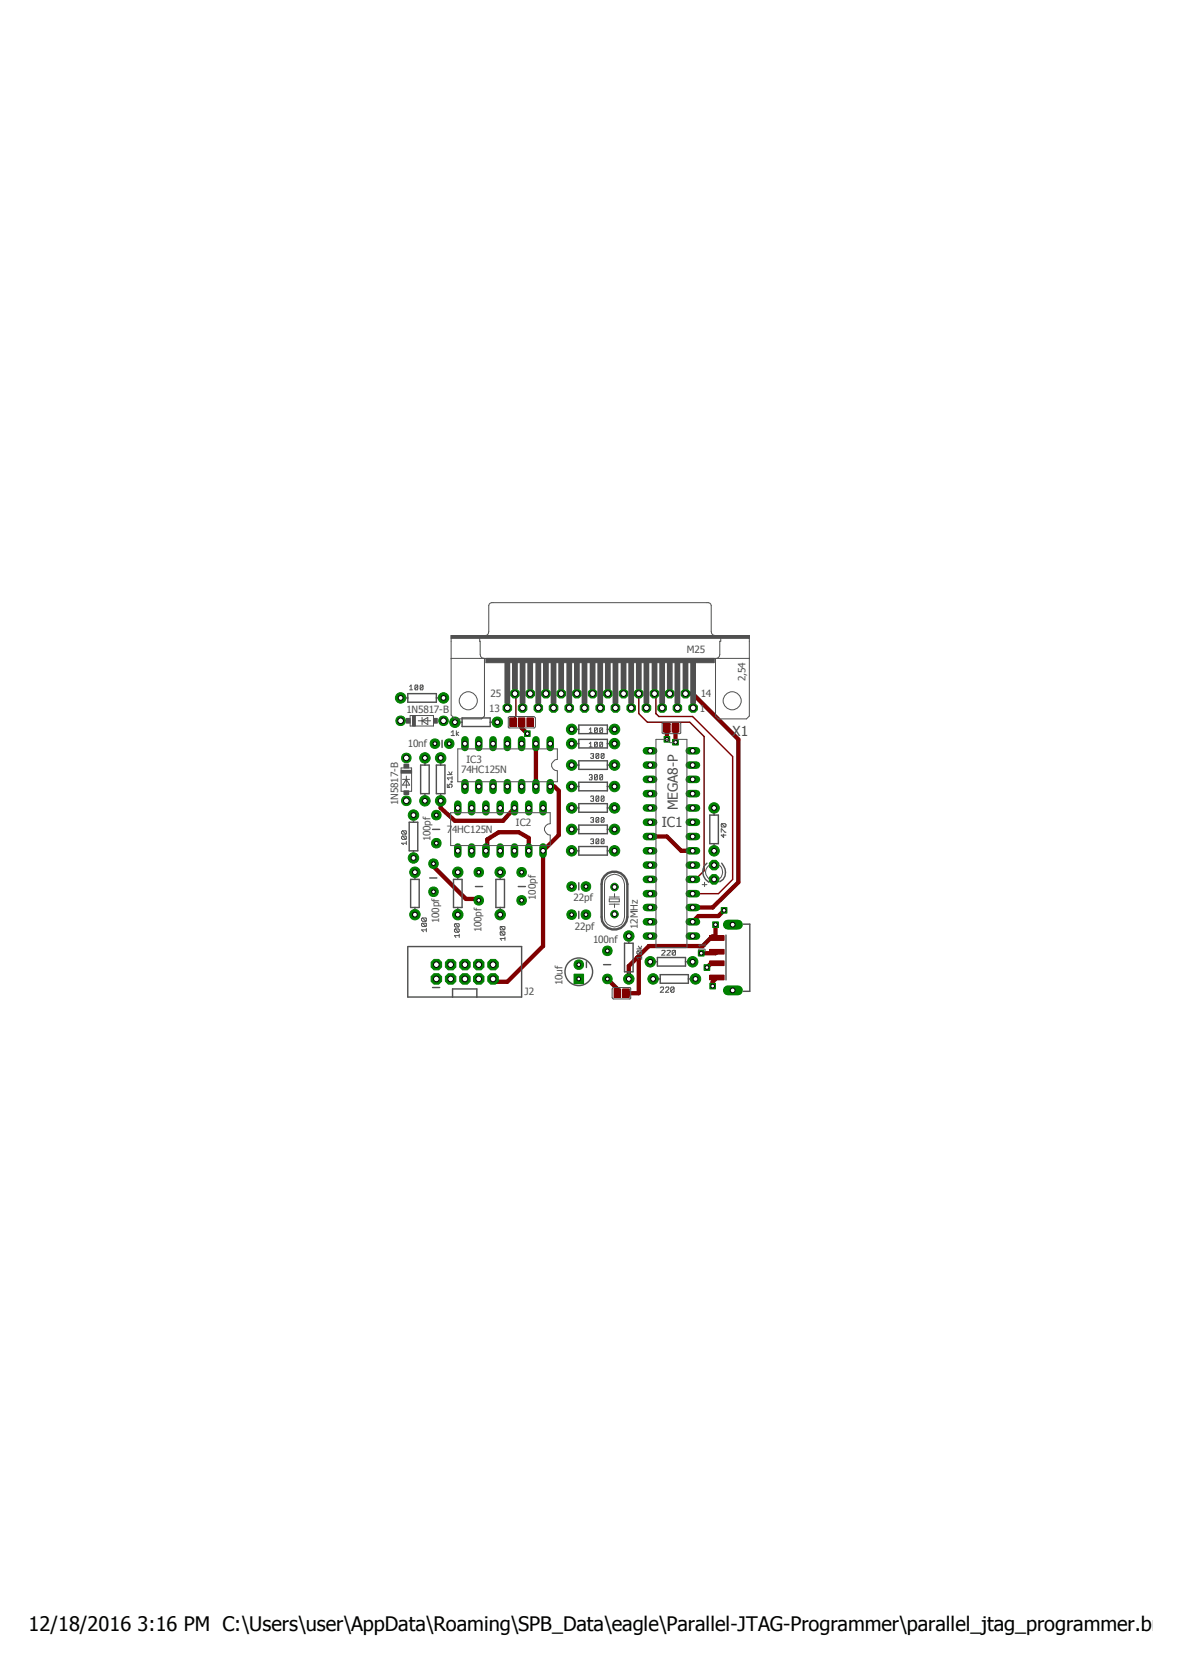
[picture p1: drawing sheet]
<svg xmlns="http://www.w3.org/2000/svg" width="210mm" height="297mm" viewBox="0 0 210 297" stroke-linecap="round" stroke-linejoin="round" font-family="sans-serif">
<defs><g id="words">
<text font-size="3.6" x="5.1" y="290">12/18/2016 3:16 PM C:\Users\user\AppData\Roaming\SPB_Data\eagle\Parallel-JTAG-Programmer\parallel_jtag_programmer.brd</text>
<g font-size="2.5" fill="#505050">
<text x="130.2" y="130.8">X1</text>
<text x="117.6" y="147">IC1</text>
<text x="120.5" y="144" transform="rotate(-90 120.5 144)">MEGA8-P</text>
</g>
<g font-size="1.8" fill="#505050">
<text x="122.1" y="116.1">M25</text>
<text x="87.2" y="124">25</text>
<text x="124.5" y="123.8">14</text>
<text x="132.5" y="121.1" transform="rotate(-90 132.5 121.1)">2,54</text>
<text x="72.2" y="126.8">1N5817-B</text>
<text x="87" y="126.5">13</text>
<text x="124.4" y="126.5">1</text>
<text x="72.5" y="132.7">10nf</text>
<text x="82" y="137.4">74HC125N</text>
<text x="82.9" y="135.7">IC3</text>
<text x="70.8" y="143.1" transform="rotate(-90 70.8 143.1)">1N5817-B</text>
<text x="76.5" y="149.5" transform="rotate(-90 76.5 149.5)">100pf</text>
<text x="79.4" y="148">74HC125N</text>
<text x="91.7" y="146.8">IC2</text>
<text x="95.2" y="160" transform="rotate(-90 95.2 160)">100pf</text>
<text x="101.9" y="160.1">22pf</text>
<text x="78.1" y="164.1" transform="rotate(-90 78.1 164.1)">100pf</text>
<text x="85.6" y="165.7" transform="rotate(-90 85.6 165.7)">100pf</text>
<text x="102.2" y="165.4">22pf</text>
<text x="105.4" y="167.7">100nf</text>
<text x="113.4" y="165.1" transform="rotate(-90 113.4 165.1)">12MHz</text>
<text x="125.5" y="169.2" transform="rotate(-90 125.5 169.2)">J1</text>
<text x="93.2" y="176.8">J2</text>
<text x="100" y="175.1" transform="rotate(-90 100 175.1)">10uf</text>
</g>
</g></defs>
<path d="M61.8 107l86.3 78M148.1 107l-86.3 78" fill="none" stroke="#fff" stroke-width=".18"/>
<path d="M126.2 170.8h2.5v.8h-2.5z" fill-rule="evenodd" fill="#800000"/>
<path d="M126.2 170.8h2.5v.8h-2.5z" fill="none" stroke="#800000" stroke-width=".18"/>
<path d="M126.2 168.8h2.5v.8h-2.5z" fill-rule="evenodd" fill="#800000"/>
<path d="M126.2 168.8h2.5v.8h-2.5z" fill="none" stroke="#800000" stroke-width=".18"/>
<path d="M126.2 173.3h2.5v.9h-2.5z" fill-rule="evenodd" fill="#800000"/>
<path d="M126.2 173.3h2.5v.9h-2.5z" fill="none" stroke="#800000" stroke-width=".18"/>
<path d="M126.2 166.3h2.5v.9h-2.5z" fill-rule="evenodd" fill="#800000"/>
<path d="M126.2 166.3h2.5v.9h-2.5z" fill="none" stroke="#800000" stroke-width=".18"/>
<path d="M110.7 175.8h1.1v1.5h-1.1z" fill-rule="evenodd" fill="#800000"/>
<path d="M110.7 175.8h1.1v1.5h-1.1z" fill="none" stroke="#800000" stroke-width=".18"/>
<path d="M109.1 175.8h1.2v1.5h-1.2z" fill-rule="evenodd" fill="#800000"/>
<path d="M109.1 175.8h1.2v1.5h-1.2z" fill="none" stroke="#800000" stroke-width=".18"/>
<path d="M117.9 128.6h1.2v1.6h-1.2z" fill-rule="evenodd" fill="#800000"/>
<path d="M117.9 128.6h1.2v1.6h-1.2z" fill="none" stroke="#800000" stroke-width=".18"/>
<path d="M119.5 128.6h1.1v1.6h-1.1z" fill-rule="evenodd" fill="#800000"/>
<path d="M119.5 128.6h1.1v1.6h-1.1z" fill="none" stroke="#800000" stroke-width=".18"/>
<path d="M90.6 127.6h1.2v1.5h-1.2z" fill-rule="evenodd" fill="#800000"/>
<path d="M90.6 127.6h1.2v1.5h-1.2z" fill="none" stroke="#800000" stroke-width=".18"/>
<path d="M92.1 127.6h1.2v1.5h-1.2z" fill-rule="evenodd" fill="#800000"/>
<path d="M92.1 127.6h1.2v1.5h-1.2z" fill="none" stroke="#800000" stroke-width=".18"/>
<path d="M93.6 127.6h1.2v1.5h-1.2z" fill-rule="evenodd" fill="#800000"/>
<path d="M93.6 127.6h1.2v1.5h-1.2z" fill="none" stroke="#800000" stroke-width=".18"/>
<g fill="none" stroke="#800000" stroke-width=".76">
<path d="M92.7 128.4v1l1 1M95.2 132.2v7.6M97.8 139.8h.8l.7 .8v7.8l-2.8 2.8v17l-6.3 6.3h-2.1l-.5-.5M118.5 129.4v2M120.1 129.4v2.5M121.8 123.3h1.3l8.1 8.1v25.4l-4.5 4.5h-3.6M77 153.5v.5l5.8 5.8h2.1l.2 .2M78.3 142.4v1.2l2.6 2.3h8.5l2-2.3M86.4 151.2l.2-.2v-1.8l2-1.3h3.6l1.8 1.1v2.2M115.6 148.7h2.9l2.6 2.5h2M107.9 174l1.8 1.8v.8M113.3 170.2l.2 .3v6.1h-2.2"/>
<path d="M127.2 164.4v2.1M127.2 166.5l.2 .2M127.2 166.5h-.6l-1.7 1.7h-9.6l-3.5 3.5v2.3M127.4 173.8l-.7 .7v.8M127.4 169.2l-.2 .2h-2.6M127.4 171.2h-1l-.8 .8M128.7 161.8l-1 1h-3.6l-1 1.1"/>
</g>
<path d="M91.5 123.3l.2 .3v3.8l-.5 .5v.5M113.5 123.3v3.6l1.6 1.5h7.5l2.5 2.5v23.9l-1.5 1.5h-.5M116.3 123.3l.3 .3v3.3l.5 .5h6l7.1 7.1v21.8l-2.5 2.6h-4.6" fill="none" stroke="#800000" stroke-width=".25"/>
<circle cx="104.1" cy="157.6" r=".86" fill="#008000"/>
<circle cx="104.1" cy="157.6" r=".86" fill="none" stroke="#008000" stroke-width=".18"/>
<circle cx="104.1" cy="157.6" r=".33" fill="#fff"/>
<circle cx="104.1" cy="157.6" r=".33" fill="none" stroke="#000" stroke-width=".18"/>
<circle cx="101.6" cy="157.6" r=".86" fill="#008000"/>
<circle cx="101.6" cy="157.6" r=".86" fill="none" stroke="#008000" stroke-width=".18"/>
<circle cx="101.6" cy="157.6" r=".33" fill="#fff"/>
<circle cx="101.6" cy="157.6" r=".33" fill="none" stroke="#000" stroke-width=".18"/>
<circle cx="104.1" cy="162.6" r=".86" fill="#008000"/>
<circle cx="104.1" cy="162.6" r=".86" fill="none" stroke="#008000" stroke-width=".18"/>
<circle cx="104.1" cy="162.6" r=".33" fill="#fff"/>
<circle cx="104.1" cy="162.6" r=".33" fill="none" stroke="#000" stroke-width=".18"/>
<circle cx="101.6" cy="162.6" r=".86" fill="#008000"/>
<circle cx="101.6" cy="162.6" r=".86" fill="none" stroke="#008000" stroke-width=".18"/>
<circle cx="101.6" cy="162.6" r=".33" fill="#fff"/>
<circle cx="101.6" cy="162.6" r=".33" fill="none" stroke="#000" stroke-width=".18"/>
<circle cx="107.9" cy="174" r=".86" fill="#008000"/>
<circle cx="107.9" cy="174" r=".86" fill="none" stroke="#008000" stroke-width=".18"/>
<circle cx="108" cy="174" r=".33" fill="#fff"/>
<circle cx="108" cy="174" r=".33" fill="none" stroke="#000" stroke-width=".18"/>
<circle cx="107.9" cy="169" r=".86" fill="#008000"/>
<circle cx="107.9" cy="169" r=".86" fill="none" stroke="#008000" stroke-width=".18"/>
<circle cx="108" cy="169" r=".33" fill="#fff"/>
<circle cx="108" cy="169" r=".33" fill="none" stroke="#000" stroke-width=".18"/>
<path d="M102 173.2h1.7v1.7h-1.7z" fill-rule="evenodd" fill="#008000"/>
<path d="M102 173.2h1.7v1.7h-1.7z" fill="none" stroke="#008000" stroke-width=".18"/>
<circle cx="102.9" cy="174" r=".33" fill="#fff"/>
<circle cx="102.9" cy="174" r=".33" fill="none" stroke="#000" stroke-width=".18"/>
<circle cx="102.9" cy="171.5" r=".86" fill="#008000"/>
<circle cx="102.9" cy="171.5" r=".86" fill="none" stroke="#008000" stroke-width=".18"/>
<circle cx="102.9" cy="171.5" r=".33" fill="#fff"/>
<circle cx="102.9" cy="171.5" r=".33" fill="none" stroke="#000" stroke-width=".18"/>
<circle cx="77.3" cy="132.2" r=".86" fill="#008000"/>
<circle cx="77.3" cy="132.2" r=".86" fill="none" stroke="#008000" stroke-width=".18"/>
<circle cx="77.3" cy="132.2" r=".33" fill="#fff"/>
<circle cx="77.3" cy="132.2" r=".33" fill="none" stroke="#000" stroke-width=".18"/>
<circle cx="79.8" cy="132.2" r=".86" fill="#008000"/>
<circle cx="79.8" cy="132.2" r=".86" fill="none" stroke="#008000" stroke-width=".18"/>
<circle cx="79.8" cy="132.2" r=".33" fill="#fff"/>
<circle cx="79.8" cy="132.2" r=".33" fill="none" stroke="#000" stroke-width=".18"/>
<circle cx="77.5" cy="144.9" r=".86" fill="#008000"/>
<circle cx="77.5" cy="144.9" r=".86" fill="none" stroke="#008000" stroke-width=".18"/>
<circle cx="77.6" cy="144.9" r=".33" fill="#fff"/>
<circle cx="77.6" cy="144.9" r=".33" fill="none" stroke="#000" stroke-width=".18"/>
<circle cx="77.5" cy="149.9" r=".86" fill="#008000"/>
<circle cx="77.5" cy="149.9" r=".86" fill="none" stroke="#008000" stroke-width=".18"/>
<circle cx="77.6" cy="149.9" r=".33" fill="#fff"/>
<circle cx="77.6" cy="149.9" r=".33" fill="none" stroke="#000" stroke-width=".18"/>
<circle cx="77" cy="158.5" r=".86" fill="#008000"/>
<circle cx="77" cy="158.5" r=".86" fill="none" stroke="#008000" stroke-width=".18"/>
<circle cx="77.1" cy="158.5" r=".33" fill="#fff"/>
<circle cx="77.1" cy="158.5" r=".33" fill="none" stroke="#000" stroke-width=".18"/>
<circle cx="77" cy="153.5" r=".86" fill="#008000"/>
<circle cx="77" cy="153.5" r=".86" fill="none" stroke="#008000" stroke-width=".18"/>
<circle cx="77.1" cy="153.5" r=".33" fill="#fff"/>
<circle cx="77.1" cy="153.5" r=".33" fill="none" stroke="#000" stroke-width=".18"/>
<circle cx="85.1" cy="155" r=".86" fill="#008000"/>
<circle cx="85.1" cy="155" r=".86" fill="none" stroke="#008000" stroke-width=".18"/>
<circle cx="85.1" cy="155.1" r=".33" fill="#fff"/>
<circle cx="85.1" cy="155.1" r=".33" fill="none" stroke="#000" stroke-width=".18"/>
<circle cx="85.1" cy="160" r=".86" fill="#008000"/>
<circle cx="85.1" cy="160" r=".86" fill="none" stroke="#008000" stroke-width=".18"/>
<circle cx="85.1" cy="160" r=".33" fill="#fff"/>
<circle cx="85.1" cy="160" r=".33" fill="none" stroke="#000" stroke-width=".18"/>
<circle cx="92.7" cy="155" r=".86" fill="#008000"/>
<circle cx="92.7" cy="155" r=".86" fill="none" stroke="#008000" stroke-width=".18"/>
<circle cx="92.7" cy="155.1" r=".33" fill="#fff"/>
<circle cx="92.7" cy="155.1" r=".33" fill="none" stroke="#000" stroke-width=".18"/>
<circle cx="92.7" cy="160" r=".86" fill="#008000"/>
<circle cx="92.7" cy="160" r=".86" fill="none" stroke="#008000" stroke-width=".18"/>
<circle cx="92.7" cy="160" r=".33" fill="#fff"/>
<circle cx="92.7" cy="160" r=".33" fill="none" stroke="#000" stroke-width=".18"/>
<circle cx="71.2" cy="128.1" r=".86" fill="#008000"/>
<circle cx="71.2" cy="128.1" r=".86" fill="none" stroke="#008000" stroke-width=".18"/>
<circle cx="71.2" cy="128.1" r=".5" fill="#fff"/>
<circle cx="71.2" cy="128.1" r=".5" fill="none" stroke="#000" stroke-width=".18"/>
<circle cx="78.8" cy="128.1" r=".86" fill="#008000"/>
<circle cx="78.8" cy="128.1" r=".86" fill="none" stroke="#008000" stroke-width=".18"/>
<circle cx="78.8" cy="128.1" r=".5" fill="#fff"/>
<circle cx="78.8" cy="128.1" r=".5" fill="none" stroke="#000" stroke-width=".18"/>
<circle cx="72.2" cy="134.7" r=".86" fill="#008000"/>
<circle cx="72.2" cy="134.7" r=".86" fill="none" stroke="#008000" stroke-width=".18"/>
<circle cx="72.2" cy="134.7" r=".5" fill="#fff"/>
<circle cx="72.2" cy="134.7" r=".5" fill="none" stroke="#000" stroke-width=".18"/>
<circle cx="72.2" cy="142.3" r=".86" fill="#008000"/>
<circle cx="72.2" cy="142.3" r=".86" fill="none" stroke="#008000" stroke-width=".18"/>
<circle cx="72.2" cy="142.4" r=".5" fill="#fff"/>
<circle cx="72.2" cy="142.4" r=".5" fill="none" stroke="#000" stroke-width=".18"/>
<path d="M114.9 133.5h1.3" fill="none" stroke="#008000" stroke-width="1.4"/>
<circle cx="115.6" cy="133.5" r=".43" fill="#fff"/>
<circle cx="115.6" cy="133.5" r=".43" fill="none" stroke="#000" stroke-width=".18"/>
<path d="M114.9 136h1.3" fill="none" stroke="#008000" stroke-width="1.4"/>
<circle cx="115.6" cy="136" r=".43" fill="#fff"/>
<circle cx="115.6" cy="136" r=".43" fill="none" stroke="#000" stroke-width=".18"/>
<path d="M114.9 138.5h1.3" fill="none" stroke="#008000" stroke-width="1.4"/>
<circle cx="115.6" cy="138.5" r=".43" fill="#fff"/>
<circle cx="115.6" cy="138.5" r=".43" fill="none" stroke="#000" stroke-width=".18"/>
<path d="M114.9 141.1h1.3" fill="none" stroke="#008000" stroke-width="1.4"/>
<circle cx="115.6" cy="141.1" r=".43" fill="#fff"/>
<circle cx="115.6" cy="141.1" r=".43" fill="none" stroke="#000" stroke-width=".18"/>
<path d="M114.9 143.6h1.3" fill="none" stroke="#008000" stroke-width="1.4"/>
<circle cx="115.6" cy="143.6" r=".43" fill="#fff"/>
<circle cx="115.6" cy="143.6" r=".43" fill="none" stroke="#000" stroke-width=".18"/>
<path d="M114.9 146.2h1.3" fill="none" stroke="#008000" stroke-width="1.4"/>
<circle cx="115.6" cy="146.2" r=".43" fill="#fff"/>
<circle cx="115.6" cy="146.2" r=".43" fill="none" stroke="#000" stroke-width=".18"/>
<path d="M114.9 148.7h1.3" fill="none" stroke="#008000" stroke-width="1.4"/>
<circle cx="115.6" cy="148.7" r=".43" fill="#fff"/>
<circle cx="115.6" cy="148.7" r=".43" fill="none" stroke="#000" stroke-width=".18"/>
<path d="M114.9 151.2h1.3" fill="none" stroke="#008000" stroke-width="1.4"/>
<circle cx="115.6" cy="151.2" r=".43" fill="#fff"/>
<circle cx="115.6" cy="151.2" r=".43" fill="none" stroke="#000" stroke-width=".18"/>
<path d="M114.9 153.8h1.3" fill="none" stroke="#008000" stroke-width="1.4"/>
<circle cx="115.6" cy="153.8" r=".43" fill="#fff"/>
<circle cx="115.6" cy="153.8" r=".43" fill="none" stroke="#000" stroke-width=".18"/>
<path d="M114.9 156.3h1.3" fill="none" stroke="#008000" stroke-width="1.4"/>
<circle cx="115.6" cy="156.3" r=".43" fill="#fff"/>
<circle cx="115.6" cy="156.3" r=".43" fill="none" stroke="#000" stroke-width=".18"/>
<path d="M114.9 158.9h1.3" fill="none" stroke="#008000" stroke-width="1.4"/>
<circle cx="115.6" cy="158.9" r=".43" fill="#fff"/>
<circle cx="115.6" cy="158.9" r=".43" fill="none" stroke="#000" stroke-width=".18"/>
<path d="M114.9 161.3h1.3" fill="none" stroke="#008000" stroke-width="1.4"/>
<circle cx="115.6" cy="161.3" r=".43" fill="#fff"/>
<circle cx="115.6" cy="161.3" r=".43" fill="none" stroke="#000" stroke-width=".18"/>
<path d="M114.9 163.9h1.3" fill="none" stroke="#008000" stroke-width="1.4"/>
<circle cx="115.6" cy="163.9" r=".43" fill="#fff"/>
<circle cx="115.6" cy="163.9" r=".43" fill="none" stroke="#000" stroke-width=".18"/>
<path d="M114.9 166.4h1.3" fill="none" stroke="#008000" stroke-width="1.4"/>
<circle cx="115.6" cy="166.4" r=".43" fill="#fff"/>
<circle cx="115.6" cy="166.4" r=".43" fill="none" stroke="#000" stroke-width=".18"/>
<path d="M122.5 166.4h1.3" fill="none" stroke="#008000" stroke-width="1.4"/>
<circle cx="123.1" cy="166.4" r=".43" fill="#fff"/>
<circle cx="123.1" cy="166.4" r=".43" fill="none" stroke="#000" stroke-width=".18"/>
<path d="M122.5 163.9h1.3" fill="none" stroke="#008000" stroke-width="1.4"/>
<circle cx="123.1" cy="163.9" r=".43" fill="#fff"/>
<circle cx="123.1" cy="163.9" r=".43" fill="none" stroke="#000" stroke-width=".18"/>
<path d="M122.5 161.3h1.3" fill="none" stroke="#008000" stroke-width="1.4"/>
<circle cx="123.1" cy="161.3" r=".43" fill="#fff"/>
<circle cx="123.1" cy="161.3" r=".43" fill="none" stroke="#000" stroke-width=".18"/>
<path d="M122.5 158.9h1.3" fill="none" stroke="#008000" stroke-width="1.4"/>
<circle cx="123.1" cy="158.9" r=".43" fill="#fff"/>
<circle cx="123.1" cy="158.9" r=".43" fill="none" stroke="#000" stroke-width=".18"/>
<path d="M122.5 156.3h1.3" fill="none" stroke="#008000" stroke-width="1.4"/>
<circle cx="123.1" cy="156.3" r=".43" fill="#fff"/>
<circle cx="123.1" cy="156.3" r=".43" fill="none" stroke="#000" stroke-width=".18"/>
<path d="M122.5 153.8h1.3" fill="none" stroke="#008000" stroke-width="1.4"/>
<circle cx="123.1" cy="153.8" r=".43" fill="#fff"/>
<circle cx="123.1" cy="153.8" r=".43" fill="none" stroke="#000" stroke-width=".18"/>
<path d="M122.5 151.2h1.3" fill="none" stroke="#008000" stroke-width="1.4"/>
<circle cx="123.1" cy="151.2" r=".43" fill="#fff"/>
<circle cx="123.1" cy="151.2" r=".43" fill="none" stroke="#000" stroke-width=".18"/>
<path d="M122.5 148.7h1.3" fill="none" stroke="#008000" stroke-width="1.4"/>
<circle cx="123.1" cy="148.7" r=".43" fill="#fff"/>
<circle cx="123.1" cy="148.7" r=".43" fill="none" stroke="#000" stroke-width=".18"/>
<path d="M122.5 146.2h1.3" fill="none" stroke="#008000" stroke-width="1.4"/>
<circle cx="123.1" cy="146.2" r=".43" fill="#fff"/>
<circle cx="123.1" cy="146.2" r=".43" fill="none" stroke="#000" stroke-width=".18"/>
<path d="M122.5 143.6h1.3" fill="none" stroke="#008000" stroke-width="1.4"/>
<circle cx="123.1" cy="143.6" r=".43" fill="#fff"/>
<circle cx="123.1" cy="143.6" r=".43" fill="none" stroke="#000" stroke-width=".18"/>
<path d="M122.5 141.1h1.3" fill="none" stroke="#008000" stroke-width="1.4"/>
<circle cx="123.1" cy="141.1" r=".43" fill="#fff"/>
<circle cx="123.1" cy="141.1" r=".43" fill="none" stroke="#000" stroke-width=".18"/>
<path d="M122.5 138.5h1.3" fill="none" stroke="#008000" stroke-width="1.4"/>
<circle cx="123.1" cy="138.5" r=".43" fill="#fff"/>
<circle cx="123.1" cy="138.5" r=".43" fill="none" stroke="#000" stroke-width=".18"/>
<path d="M122.5 136h1.3" fill="none" stroke="#008000" stroke-width="1.4"/>
<circle cx="123.1" cy="136" r=".43" fill="#fff"/>
<circle cx="123.1" cy="136" r=".43" fill="none" stroke="#000" stroke-width=".18"/>
<path d="M122.5 133.5h1.3" fill="none" stroke="#008000" stroke-width="1.4"/>
<circle cx="123.1" cy="133.5" r=".43" fill="#fff"/>
<circle cx="123.1" cy="133.5" r=".43" fill="none" stroke="#000" stroke-width=".18"/>
<path d="M96.5 142.9v1.4" fill="none" stroke="#008000" stroke-width="1.4"/>
<circle cx="96.5" cy="143.6" r=".43" fill="#fff"/>
<circle cx="96.5" cy="143.6" r=".43" fill="none" stroke="#000" stroke-width=".18"/>
<path d="M94 142.9v1.4" fill="none" stroke="#008000" stroke-width="1.4"/>
<circle cx="94" cy="143.6" r=".43" fill="#fff"/>
<circle cx="94" cy="143.6" r=".43" fill="none" stroke="#000" stroke-width=".18"/>
<path d="M81.4 142.9v1.4" fill="none" stroke="#008000" stroke-width="1.4"/>
<circle cx="81.4" cy="143.6" r=".43" fill="#fff"/>
<circle cx="81.4" cy="143.6" r=".43" fill="none" stroke="#000" stroke-width=".18"/>
<path d="M81.4 150.6v1.2" fill="none" stroke="#008000" stroke-width="1.4"/>
<circle cx="81.4" cy="151.2" r=".43" fill="#fff"/>
<circle cx="81.4" cy="151.2" r=".43" fill="none" stroke="#000" stroke-width=".18"/>
<path d="M91.4 142.9v1.4" fill="none" stroke="#008000" stroke-width="1.4"/>
<circle cx="91.4" cy="143.6" r=".43" fill="#fff"/>
<circle cx="91.4" cy="143.6" r=".43" fill="none" stroke="#000" stroke-width=".18"/>
<path d="M88.9 142.9v1.4" fill="none" stroke="#008000" stroke-width="1.4"/>
<circle cx="88.9" cy="143.6" r=".43" fill="#fff"/>
<circle cx="88.9" cy="143.6" r=".43" fill="none" stroke="#000" stroke-width=".18"/>
<path d="M83.8 142.9v1.4" fill="none" stroke="#008000" stroke-width="1.4"/>
<circle cx="83.8" cy="143.6" r=".43" fill="#fff"/>
<circle cx="83.8" cy="143.6" r=".43" fill="none" stroke="#000" stroke-width=".18"/>
<path d="M86.4 142.9v1.4" fill="none" stroke="#008000" stroke-width="1.4"/>
<circle cx="86.4" cy="143.6" r=".43" fill="#fff"/>
<circle cx="86.4" cy="143.6" r=".43" fill="none" stroke="#000" stroke-width=".18"/>
<path d="M83.8 150.6v1.2" fill="none" stroke="#008000" stroke-width="1.4"/>
<circle cx="83.8" cy="151.2" r=".43" fill="#fff"/>
<circle cx="83.8" cy="151.2" r=".43" fill="none" stroke="#000" stroke-width=".18"/>
<path d="M86.4 150.6v1.2" fill="none" stroke="#008000" stroke-width="1.4"/>
<circle cx="86.4" cy="151.2" r=".43" fill="#fff"/>
<circle cx="86.4" cy="151.2" r=".43" fill="none" stroke="#000" stroke-width=".18"/>
<path d="M88.9 150.6v1.2" fill="none" stroke="#008000" stroke-width="1.4"/>
<circle cx="88.9" cy="151.2" r=".43" fill="#fff"/>
<circle cx="88.9" cy="151.2" r=".43" fill="none" stroke="#000" stroke-width=".18"/>
<path d="M91.4 150.6v1.2" fill="none" stroke="#008000" stroke-width="1.4"/>
<circle cx="91.4" cy="151.2" r=".43" fill="#fff"/>
<circle cx="91.4" cy="151.2" r=".43" fill="none" stroke="#000" stroke-width=".18"/>
<path d="M94 150.6v1.2" fill="none" stroke="#008000" stroke-width="1.4"/>
<circle cx="94" cy="151.2" r=".43" fill="#fff"/>
<circle cx="94" cy="151.2" r=".43" fill="none" stroke="#000" stroke-width=".18"/>
<path d="M96.5 150.6v1.2" fill="none" stroke="#008000" stroke-width="1.4"/>
<circle cx="96.5" cy="151.2" r=".43" fill="#fff"/>
<circle cx="96.5" cy="151.2" r=".43" fill="none" stroke="#000" stroke-width=".18"/>
<path d="M97.8 131.5v1.4" fill="none" stroke="#008000" stroke-width="1.4"/>
<circle cx="97.8" cy="132.2" r=".43" fill="#fff"/>
<circle cx="97.8" cy="132.2" r=".43" fill="none" stroke="#000" stroke-width=".18"/>
<path d="M95.2 131.5v1.4" fill="none" stroke="#008000" stroke-width="1.4"/>
<circle cx="95.2" cy="132.2" r=".43" fill="#fff"/>
<circle cx="95.2" cy="132.2" r=".43" fill="none" stroke="#000" stroke-width=".18"/>
<path d="M82.6 131.5v1.4" fill="none" stroke="#008000" stroke-width="1.4"/>
<circle cx="82.6" cy="132.2" r=".43" fill="#fff"/>
<circle cx="82.6" cy="132.2" r=".43" fill="none" stroke="#000" stroke-width=".18"/>
<path d="M82.6 139.1v1.4" fill="none" stroke="#008000" stroke-width="1.4"/>
<circle cx="82.6" cy="139.8" r=".43" fill="#fff"/>
<circle cx="82.6" cy="139.8" r=".43" fill="none" stroke="#000" stroke-width=".18"/>
<path d="M92.7 131.5v1.4" fill="none" stroke="#008000" stroke-width="1.4"/>
<circle cx="92.7" cy="132.2" r=".43" fill="#fff"/>
<circle cx="92.7" cy="132.2" r=".43" fill="none" stroke="#000" stroke-width=".18"/>
<path d="M90.2 131.5v1.4" fill="none" stroke="#008000" stroke-width="1.4"/>
<circle cx="90.2" cy="132.2" r=".43" fill="#fff"/>
<circle cx="90.2" cy="132.2" r=".43" fill="none" stroke="#000" stroke-width=".18"/>
<path d="M85.1 131.5v1.4" fill="none" stroke="#008000" stroke-width="1.4"/>
<circle cx="85.1" cy="132.2" r=".43" fill="#fff"/>
<circle cx="85.1" cy="132.2" r=".43" fill="none" stroke="#000" stroke-width=".18"/>
<path d="M87.6 131.5v1.4" fill="none" stroke="#008000" stroke-width="1.4"/>
<circle cx="87.6" cy="132.2" r=".43" fill="#fff"/>
<circle cx="87.6" cy="132.2" r=".43" fill="none" stroke="#000" stroke-width=".18"/>
<path d="M85.1 139.1v1.4" fill="none" stroke="#008000" stroke-width="1.4"/>
<circle cx="85.1" cy="139.8" r=".43" fill="#fff"/>
<circle cx="85.1" cy="139.8" r=".43" fill="none" stroke="#000" stroke-width=".18"/>
<path d="M87.6 139.1v1.4" fill="none" stroke="#008000" stroke-width="1.4"/>
<circle cx="87.6" cy="139.8" r=".43" fill="#fff"/>
<circle cx="87.6" cy="139.8" r=".43" fill="none" stroke="#000" stroke-width=".18"/>
<path d="M90.2 139.1v1.4" fill="none" stroke="#008000" stroke-width="1.4"/>
<circle cx="90.2" cy="139.8" r=".43" fill="#fff"/>
<circle cx="90.2" cy="139.8" r=".43" fill="none" stroke="#000" stroke-width=".18"/>
<path d="M92.7 139.1v1.4" fill="none" stroke="#008000" stroke-width="1.4"/>
<circle cx="92.7" cy="139.8" r=".43" fill="#fff"/>
<circle cx="92.7" cy="139.8" r=".43" fill="none" stroke="#000" stroke-width=".18"/>
<path d="M95.2 139.1v1.4" fill="none" stroke="#008000" stroke-width="1.4"/>
<circle cx="95.2" cy="139.8" r=".43" fill="#fff"/>
<circle cx="95.2" cy="139.8" r=".43" fill="none" stroke="#000" stroke-width=".18"/>
<path d="M97.8 139.1v1.4" fill="none" stroke="#008000" stroke-width="1.4"/>
<circle cx="97.8" cy="139.8" r=".43" fill="#fff"/>
<circle cx="97.8" cy="139.8" r=".43" fill="none" stroke="#000" stroke-width=".18"/>
<path d="M129.4 176.1h1.7" fill="none" stroke="#008000" stroke-width="1.8"/>
<circle cx="130.2" cy="176.1" r=".43" fill="#fff"/>
<circle cx="130.2" cy="176.1" r=".43" fill="none" stroke="#000" stroke-width=".18"/>
<path d="M129.4 164.4h1.7" fill="none" stroke="#008000" stroke-width="1.8"/>
<circle cx="130.2" cy="164.4" r=".43" fill="#fff"/>
<circle cx="130.2" cy="164.4" r=".43" fill="none" stroke="#000" stroke-width=".18"/>
<path d="M76.6 173.6l.5-.5h.9l.5 .5v.8l-.5 .5h-.9l-.5-.5z" fill-rule="evenodd" fill="#008000"/>
<path d="M76.6 173.6l.5-.5h.9l.5 .5v.8l-.5 .5h-.9l-.5-.5z" fill="none" stroke="#008000" stroke-width=".18"/>
<circle cx="77.6" cy="174" r=".5" fill="#fff"/>
<circle cx="77.6" cy="174" r=".5" fill="none" stroke="#000" stroke-width=".18"/>
<path d="M76.6 171.1l.5-.6h.9l.5 .6v.8l-.5 .5h-.9l-.5-.5z" fill-rule="evenodd" fill="#008000"/>
<path d="M76.6 171.1l.5-.6h.9l.5 .6v.8l-.5 .5h-.9l-.5-.5z" fill="none" stroke="#008000" stroke-width=".18"/>
<circle cx="77.6" cy="171.5" r=".5" fill="#fff"/>
<circle cx="77.6" cy="171.5" r=".5" fill="none" stroke="#000" stroke-width=".18"/>
<path d="M79.2 173.6l.5-.5h.8l.5 .5v.8l-.5 .5h-.8l-.5-.5z" fill-rule="evenodd" fill="#008000"/>
<path d="M79.2 173.6l.5-.5h.8l.5 .5v.8l-.5 .5h-.8l-.5-.5z" fill="none" stroke="#008000" stroke-width=".18"/>
<circle cx="80.1" cy="174" r=".5" fill="#fff"/>
<circle cx="80.1" cy="174" r=".5" fill="none" stroke="#000" stroke-width=".18"/>
<path d="M79.2 171.1l.5-.6h.8l.5 .6v.8l-.5 .5h-.8l-.5-.5z" fill-rule="evenodd" fill="#008000"/>
<path d="M79.2 171.1l.5-.6h.8l.5 .6v.8l-.5 .5h-.8l-.5-.5z" fill="none" stroke="#008000" stroke-width=".18"/>
<circle cx="80.1" cy="171.5" r=".5" fill="#fff"/>
<circle cx="80.1" cy="171.5" r=".5" fill="none" stroke="#000" stroke-width=".18"/>
<path d="M81.7 173.6l.5-.5h.9l.5 .5v.8l-.5 .5h-.9l-.5-.5z" fill-rule="evenodd" fill="#008000"/>
<path d="M81.7 173.6l.5-.5h.9l.5 .5v.8l-.5 .5h-.9l-.5-.5z" fill="none" stroke="#008000" stroke-width=".18"/>
<circle cx="82.6" cy="174" r=".5" fill="#fff"/>
<circle cx="82.6" cy="174" r=".5" fill="none" stroke="#000" stroke-width=".18"/>
<path d="M82.2 170.5h.9l.5 .6v.8l-.5 .5h-.9l-.5-.5v-.8z" fill-rule="evenodd" fill="#008000"/>
<path d="M82.2 170.5h.9l.5 .6v.8l-.5 .5h-.9l-.5-.5v-.8z" fill="none" stroke="#008000" stroke-width=".18"/>
<circle cx="82.6" cy="171.5" r=".5" fill="#fff"/>
<circle cx="82.6" cy="171.5" r=".5" fill="none" stroke="#000" stroke-width=".18"/>
<path d="M84.2 173.6l.5-.5h.8l.5 .5v.8l-.5 .5h-.8l-.5-.5z" fill-rule="evenodd" fill="#008000"/>
<path d="M84.2 173.6l.5-.5h.8l.5 .5v.8l-.5 .5h-.8l-.5-.5z" fill="none" stroke="#008000" stroke-width=".18"/>
<circle cx="85.1" cy="174" r=".5" fill="#fff"/>
<circle cx="85.1" cy="174" r=".5" fill="none" stroke="#000" stroke-width=".18"/>
<path d="M84.2 171.1l.5-.6h.8l.5 .6v.8l-.5 .5h-.8l-.5-.5z" fill-rule="evenodd" fill="#008000"/>
<path d="M84.2 171.1l.5-.6h.8l.5 .6v.8l-.5 .5h-.8l-.5-.5z" fill="none" stroke="#008000" stroke-width=".18"/>
<circle cx="85.1" cy="171.5" r=".5" fill="#fff"/>
<circle cx="85.1" cy="171.5" r=".5" fill="none" stroke="#000" stroke-width=".18"/>
<path d="M86.7 173.6l.5-.5h.9l.5 .5v.8l-.5 .5h-.9l-.5-.5z" fill-rule="evenodd" fill="#008000"/>
<path d="M86.7 173.6l.5-.5h.9l.5 .5v.8l-.5 .5h-.9l-.5-.5z" fill="none" stroke="#008000" stroke-width=".18"/>
<circle cx="87.6" cy="174" r=".5" fill="#fff"/>
<circle cx="87.6" cy="174" r=".5" fill="none" stroke="#000" stroke-width=".18"/>
<path d="M86.7 171.1l.5-.6h.9l.5 .6v.8l-.5 .5h-.9l-.5-.5z" fill-rule="evenodd" fill="#008000"/>
<path d="M86.7 171.1l.5-.6h.9l.5 .6v.8l-.5 .5h-.9l-.5-.5z" fill="none" stroke="#008000" stroke-width=".18"/>
<circle cx="87.6" cy="171.5" r=".5" fill="#fff"/>
<circle cx="87.6" cy="171.5" r=".5" fill="none" stroke="#000" stroke-width=".18"/>
<circle cx="126.9" cy="156.3" r=".91" fill="#008000"/>
<circle cx="126.9" cy="156.3" r=".91" fill="none" stroke="#008000" stroke-width=".18"/>
<circle cx="126.9" cy="156.3" r=".43" fill="#fff"/>
<circle cx="126.9" cy="156.3" r=".43" fill="none" stroke="#000" stroke-width=".18"/>
<circle cx="126.9" cy="153.8" r=".91" fill="#008000"/>
<circle cx="126.9" cy="153.8" r=".91" fill="none" stroke="#008000" stroke-width=".18"/>
<circle cx="126.9" cy="153.8" r=".43" fill="#fff"/>
<circle cx="126.9" cy="153.8" r=".43" fill="none" stroke="#000" stroke-width=".18"/>
<circle cx="109.2" cy="162.5" r=".67" fill="#008000"/>
<circle cx="109.2" cy="162.5" r=".67" fill="none" stroke="#008000" stroke-width=".18"/>
<circle cx="109.2" cy="162.5" r=".43" fill="#fff"/>
<circle cx="109.2" cy="162.5" r=".43" fill="none" stroke="#000" stroke-width=".18"/>
<circle cx="109.2" cy="157.7" r=".67" fill="#008000"/>
<circle cx="109.2" cy="157.7" r=".67" fill="none" stroke="#008000" stroke-width=".18"/>
<circle cx="109.2" cy="157.7" r=".43" fill="#fff"/>
<circle cx="109.2" cy="157.7" r=".43" fill="none" stroke="#000" stroke-width=".18"/>
<circle cx="116.1" cy="174" r=".93" fill="#008000"/>
<circle cx="116.1" cy="174" r=".93" fill="none" stroke="#008000" stroke-width=".18"/>
<circle cx="116.1" cy="174" r=".43" fill="#fff"/>
<circle cx="116.1" cy="174" r=".43" fill="none" stroke="#000" stroke-width=".18"/>
<circle cx="123.6" cy="174" r=".93" fill="#008000"/>
<circle cx="123.6" cy="174" r=".93" fill="none" stroke="#008000" stroke-width=".18"/>
<circle cx="123.6" cy="174" r=".43" fill="#fff"/>
<circle cx="123.6" cy="174" r=".43" fill="none" stroke="#000" stroke-width=".18"/>
<circle cx="109.2" cy="147.4" r=".93" fill="#008000"/>
<circle cx="109.2" cy="147.4" r=".93" fill="none" stroke="#008000" stroke-width=".18"/>
<circle cx="109.2" cy="147.4" r=".43" fill="#fff"/>
<circle cx="109.2" cy="147.4" r=".43" fill="none" stroke="#000" stroke-width=".18"/>
<circle cx="101.6" cy="147.4" r=".93" fill="#008000"/>
<circle cx="101.6" cy="147.4" r=".93" fill="none" stroke="#008000" stroke-width=".18"/>
<circle cx="101.6" cy="147.4" r=".43" fill="#fff"/>
<circle cx="101.6" cy="147.4" r=".43" fill="none" stroke="#000" stroke-width=".18"/>
<circle cx="109.2" cy="139.8" r=".93" fill="#008000"/>
<circle cx="109.2" cy="139.8" r=".93" fill="none" stroke="#008000" stroke-width=".18"/>
<circle cx="109.2" cy="139.8" r=".43" fill="#fff"/>
<circle cx="109.2" cy="139.8" r=".43" fill="none" stroke="#000" stroke-width=".18"/>
<circle cx="101.6" cy="139.8" r=".93" fill="#008000"/>
<circle cx="101.6" cy="139.8" r=".93" fill="none" stroke="#008000" stroke-width=".18"/>
<circle cx="101.6" cy="139.8" r=".43" fill="#fff"/>
<circle cx="101.6" cy="139.8" r=".43" fill="none" stroke="#000" stroke-width=".18"/>
<circle cx="109.2" cy="143.6" r=".93" fill="#008000"/>
<circle cx="109.2" cy="143.6" r=".93" fill="none" stroke="#008000" stroke-width=".18"/>
<circle cx="109.2" cy="143.6" r=".43" fill="#fff"/>
<circle cx="109.2" cy="143.6" r=".43" fill="none" stroke="#000" stroke-width=".18"/>
<circle cx="101.6" cy="143.6" r=".93" fill="#008000"/>
<circle cx="101.6" cy="143.6" r=".93" fill="none" stroke="#008000" stroke-width=".18"/>
<circle cx="101.6" cy="143.6" r=".43" fill="#fff"/>
<circle cx="101.6" cy="143.6" r=".43" fill="none" stroke="#000" stroke-width=".18"/>
<circle cx="78.3" cy="142.4" r=".93" fill="#008000"/>
<circle cx="78.3" cy="142.4" r=".93" fill="none" stroke="#008000" stroke-width=".18"/>
<circle cx="78.3" cy="142.4" r=".43" fill="#fff"/>
<circle cx="78.3" cy="142.4" r=".43" fill="none" stroke="#000" stroke-width=".18"/>
<circle cx="78.3" cy="134.7" r=".93" fill="#008000"/>
<circle cx="78.3" cy="134.7" r=".93" fill="none" stroke="#008000" stroke-width=".18"/>
<circle cx="78.3" cy="134.7" r=".43" fill="#fff"/>
<circle cx="78.3" cy="134.7" r=".43" fill="none" stroke="#000" stroke-width=".18"/>
<circle cx="88.4" cy="128.4" r=".93" fill="#008000"/>
<circle cx="88.4" cy="128.4" r=".93" fill="none" stroke="#008000" stroke-width=".18"/>
<circle cx="88.4" cy="128.4" r=".43" fill="#fff"/>
<circle cx="88.4" cy="128.4" r=".43" fill="none" stroke="#000" stroke-width=".18"/>
<circle cx="80.9" cy="128.4" r=".93" fill="#008000"/>
<circle cx="80.9" cy="128.4" r=".93" fill="none" stroke="#008000" stroke-width=".18"/>
<circle cx="80.9" cy="128.4" r=".43" fill="#fff"/>
<circle cx="80.9" cy="128.4" r=".43" fill="none" stroke="#000" stroke-width=".18"/>
<circle cx="73.5" cy="144.9" r=".93" fill="#008000"/>
<circle cx="73.5" cy="144.9" r=".93" fill="none" stroke="#008000" stroke-width=".18"/>
<circle cx="73.5" cy="144.9" r=".43" fill="#fff"/>
<circle cx="73.5" cy="144.9" r=".43" fill="none" stroke="#000" stroke-width=".18"/>
<circle cx="73.5" cy="152.5" r=".93" fill="#008000"/>
<circle cx="73.5" cy="152.5" r=".93" fill="none" stroke="#008000" stroke-width=".18"/>
<circle cx="73.5" cy="152.5" r=".43" fill="#fff"/>
<circle cx="73.5" cy="152.5" r=".43" fill="none" stroke="#000" stroke-width=".18"/>
<circle cx="73.7" cy="155.1" r=".93" fill="#008000"/>
<circle cx="73.7" cy="155.1" r=".93" fill="none" stroke="#008000" stroke-width=".18"/>
<circle cx="73.7" cy="155.1" r=".43" fill="#fff"/>
<circle cx="73.7" cy="155.1" r=".43" fill="none" stroke="#000" stroke-width=".18"/>
<circle cx="73.7" cy="162.6" r=".93" fill="#008000"/>
<circle cx="73.7" cy="162.6" r=".93" fill="none" stroke="#008000" stroke-width=".18"/>
<circle cx="73.7" cy="162.6" r=".43" fill="#fff"/>
<circle cx="73.7" cy="162.6" r=".43" fill="none" stroke="#000" stroke-width=".18"/>
<circle cx="81.4" cy="155.1" r=".93" fill="#008000"/>
<circle cx="81.4" cy="155.1" r=".93" fill="none" stroke="#008000" stroke-width=".18"/>
<circle cx="81.4" cy="155.1" r=".43" fill="#fff"/>
<circle cx="81.4" cy="155.1" r=".43" fill="none" stroke="#000" stroke-width=".18"/>
<circle cx="81.4" cy="162.6" r=".93" fill="#008000"/>
<circle cx="81.4" cy="162.6" r=".93" fill="none" stroke="#008000" stroke-width=".18"/>
<circle cx="81.4" cy="162.6" r=".43" fill="#fff"/>
<circle cx="81.4" cy="162.6" r=".43" fill="none" stroke="#000" stroke-width=".18"/>
<circle cx="88.9" cy="155.1" r=".93" fill="#008000"/>
<circle cx="88.9" cy="155.1" r=".93" fill="none" stroke="#008000" stroke-width=".18"/>
<circle cx="88.9" cy="155.1" r=".43" fill="#fff"/>
<circle cx="88.9" cy="155.1" r=".43" fill="none" stroke="#000" stroke-width=".18"/>
<circle cx="88.9" cy="162.6" r=".93" fill="#008000"/>
<circle cx="88.9" cy="162.6" r=".93" fill="none" stroke="#008000" stroke-width=".18"/>
<circle cx="88.9" cy="162.6" r=".43" fill="#fff"/>
<circle cx="88.9" cy="162.6" r=".43" fill="none" stroke="#000" stroke-width=".18"/>
<circle cx="75.5" cy="142.4" r=".93" fill="#008000"/>
<circle cx="75.5" cy="142.4" r=".93" fill="none" stroke="#008000" stroke-width=".18"/>
<circle cx="75.5" cy="142.4" r=".43" fill="#fff"/>
<circle cx="75.5" cy="142.4" r=".43" fill="none" stroke="#000" stroke-width=".18"/>
<circle cx="75.5" cy="134.7" r=".93" fill="#008000"/>
<circle cx="75.5" cy="134.7" r=".93" fill="none" stroke="#008000" stroke-width=".18"/>
<circle cx="75.5" cy="134.7" r=".43" fill="#fff"/>
<circle cx="75.5" cy="134.7" r=".43" fill="none" stroke="#000" stroke-width=".18"/>
<circle cx="115.6" cy="171" r=".93" fill="#008000"/>
<circle cx="115.6" cy="171" r=".93" fill="none" stroke="#008000" stroke-width=".18"/>
<circle cx="115.6" cy="171" r=".43" fill="#fff"/>
<circle cx="115.6" cy="171" r=".43" fill="none" stroke="#000" stroke-width=".18"/>
<circle cx="123.1" cy="171" r=".93" fill="#008000"/>
<circle cx="123.1" cy="171" r=".93" fill="none" stroke="#008000" stroke-width=".18"/>
<circle cx="123.1" cy="171" r=".43" fill="#fff"/>
<circle cx="123.1" cy="171" r=".43" fill="none" stroke="#000" stroke-width=".18"/>
<circle cx="111.8" cy="166.4" r=".93" fill="#008000"/>
<circle cx="111.8" cy="166.4" r=".93" fill="none" stroke="#008000" stroke-width=".18"/>
<circle cx="111.8" cy="166.4" r=".43" fill="#fff"/>
<circle cx="111.8" cy="166.4" r=".43" fill="none" stroke="#000" stroke-width=".18"/>
<circle cx="111.8" cy="174" r=".93" fill="#008000"/>
<circle cx="111.8" cy="174" r=".93" fill="none" stroke="#008000" stroke-width=".18"/>
<circle cx="111.8" cy="174" r=".43" fill="#fff"/>
<circle cx="111.8" cy="174" r=".43" fill="none" stroke="#000" stroke-width=".18"/>
<circle cx="126.9" cy="151.2" r=".93" fill="#008000"/>
<circle cx="126.9" cy="151.2" r=".93" fill="none" stroke="#008000" stroke-width=".18"/>
<circle cx="126.9" cy="151.2" r=".43" fill="#fff"/>
<circle cx="126.9" cy="151.2" r=".43" fill="none" stroke="#000" stroke-width=".18"/>
<circle cx="126.9" cy="143.6" r=".93" fill="#008000"/>
<circle cx="126.9" cy="143.6" r=".93" fill="none" stroke="#008000" stroke-width=".18"/>
<circle cx="126.9" cy="143.6" r=".43" fill="#fff"/>
<circle cx="126.9" cy="143.6" r=".43" fill="none" stroke="#000" stroke-width=".18"/>
<circle cx="78.8" cy="124.1" r=".93" fill="#008000"/>
<circle cx="78.8" cy="124.1" r=".93" fill="none" stroke="#008000" stroke-width=".18"/>
<circle cx="78.8" cy="124.1" r=".43" fill="#fff"/>
<circle cx="78.8" cy="124.1" r=".43" fill="none" stroke="#000" stroke-width=".18"/>
<circle cx="71.2" cy="124.1" r=".93" fill="#008000"/>
<circle cx="71.2" cy="124.1" r=".93" fill="none" stroke="#008000" stroke-width=".18"/>
<circle cx="71.2" cy="124.1" r=".43" fill="#fff"/>
<circle cx="71.2" cy="124.1" r=".43" fill="none" stroke="#000" stroke-width=".18"/>
<circle cx="109.2" cy="129.7" r=".93" fill="#008000"/>
<circle cx="109.2" cy="129.7" r=".93" fill="none" stroke="#008000" stroke-width=".18"/>
<circle cx="109.2" cy="129.7" r=".43" fill="#fff"/>
<circle cx="109.2" cy="129.7" r=".43" fill="none" stroke="#000" stroke-width=".18"/>
<circle cx="101.6" cy="129.7" r=".93" fill="#008000"/>
<circle cx="101.6" cy="129.7" r=".93" fill="none" stroke="#008000" stroke-width=".18"/>
<circle cx="101.6" cy="129.7" r=".43" fill="#fff"/>
<circle cx="101.6" cy="129.7" r=".43" fill="none" stroke="#000" stroke-width=".18"/>
<circle cx="109.2" cy="132.2" r=".93" fill="#008000"/>
<circle cx="109.2" cy="132.2" r=".93" fill="none" stroke="#008000" stroke-width=".18"/>
<circle cx="109.2" cy="132.2" r=".43" fill="#fff"/>
<circle cx="109.2" cy="132.2" r=".43" fill="none" stroke="#000" stroke-width=".18"/>
<circle cx="101.6" cy="132.2" r=".93" fill="#008000"/>
<circle cx="101.6" cy="132.2" r=".93" fill="none" stroke="#008000" stroke-width=".18"/>
<circle cx="101.6" cy="132.2" r=".43" fill="#fff"/>
<circle cx="101.6" cy="132.2" r=".43" fill="none" stroke="#000" stroke-width=".18"/>
<circle cx="109.2" cy="151.2" r=".93" fill="#008000"/>
<circle cx="109.2" cy="151.2" r=".93" fill="none" stroke="#008000" stroke-width=".18"/>
<circle cx="109.2" cy="151.2" r=".43" fill="#fff"/>
<circle cx="109.2" cy="151.2" r=".43" fill="none" stroke="#000" stroke-width=".18"/>
<circle cx="101.6" cy="151.2" r=".93" fill="#008000"/>
<circle cx="101.6" cy="151.2" r=".93" fill="none" stroke="#008000" stroke-width=".18"/>
<circle cx="101.6" cy="151.2" r=".43" fill="#fff"/>
<circle cx="101.6" cy="151.2" r=".43" fill="none" stroke="#000" stroke-width=".18"/>
<circle cx="109.2" cy="136" r=".93" fill="#008000"/>
<circle cx="109.2" cy="136" r=".93" fill="none" stroke="#008000" stroke-width=".18"/>
<circle cx="109.2" cy="136" r=".43" fill="#fff"/>
<circle cx="109.2" cy="136" r=".43" fill="none" stroke="#000" stroke-width=".18"/>
<circle cx="101.6" cy="136" r=".93" fill="#008000"/>
<circle cx="101.6" cy="136" r=".93" fill="none" stroke="#008000" stroke-width=".18"/>
<circle cx="101.6" cy="136" r=".43" fill="#fff"/>
<circle cx="101.6" cy="136" r=".43" fill="none" stroke="#000" stroke-width=".18"/>
<path d="M89.8 125.1h.7l.4 .4v.7l-.4 .4h-.7l-.4-.4v-.7z" fill-rule="evenodd" fill="#008000"/>
<path d="M89.8 125.1h.7l.4 .4v.7l-.4 .4h-.7l-.4-.4v-.7z" fill="none" stroke="#008000" stroke-width=".18"/>
<circle cx="90.2" cy="125.8" r=".5" fill="#fff"/>
<circle cx="90.2" cy="125.8" r=".5" fill="none" stroke="#000" stroke-width=".18"/>
<path d="M92.5 125.1h.7l.4 .4v.7l-.4 .4h-.7l-.4-.4v-.7z" fill-rule="evenodd" fill="#008000"/>
<path d="M92.5 125.1h.7l.4 .4v.7l-.4 .4h-.7l-.4-.4v-.7z" fill="none" stroke="#008000" stroke-width=".18"/>
<circle cx="92.9" cy="125.8" r=".5" fill="#fff"/>
<circle cx="92.9" cy="125.8" r=".5" fill="none" stroke="#000" stroke-width=".18"/>
<path d="M95.3 125.1h.7l.4 .4v.7l-.4 .4h-.7l-.4-.4v-.7z" fill-rule="evenodd" fill="#008000"/>
<path d="M95.3 125.1h.7l.4 .4v.7l-.4 .4h-.7l-.4-.4v-.7z" fill="none" stroke="#008000" stroke-width=".18"/>
<circle cx="95.7" cy="125.8" r=".5" fill="#fff"/>
<circle cx="95.7" cy="125.8" r=".5" fill="none" stroke="#000" stroke-width=".18"/>
<path d="M97.6 125.5l.4-.4h.7l.4 .4v.7l-.4 .4h-.7l-.4-.4z" fill-rule="evenodd" fill="#008000"/>
<path d="M97.6 125.5l.4-.4h.7l.4 .4v.7l-.4 .4h-.7l-.4-.4z" fill="none" stroke="#008000" stroke-width=".18"/>
<circle cx="98.4" cy="125.8" r=".5" fill="#fff"/>
<circle cx="98.4" cy="125.8" r=".5" fill="none" stroke="#000" stroke-width=".18"/>
<path d="M100.8 125.1h.7l.4 .4v.7l-.4 .4h-.7l-.4-.4v-.7z" fill-rule="evenodd" fill="#008000"/>
<path d="M100.8 125.1h.7l.4 .4v.7l-.4 .4h-.7l-.4-.4v-.7z" fill="none" stroke="#008000" stroke-width=".18"/>
<circle cx="101.2" cy="125.8" r=".5" fill="#fff"/>
<circle cx="101.2" cy="125.8" r=".5" fill="none" stroke="#000" stroke-width=".18"/>
<path d="M103.5 125.1h.7l.4 .4v.7l-.4 .4h-.7l-.4-.4v-.7z" fill-rule="evenodd" fill="#008000"/>
<path d="M103.5 125.1h.7l.4 .4v.7l-.4 .4h-.7l-.4-.4v-.7z" fill="none" stroke="#008000" stroke-width=".18"/>
<circle cx="103.9" cy="125.8" r=".5" fill="#fff"/>
<circle cx="103.9" cy="125.8" r=".5" fill="none" stroke="#000" stroke-width=".18"/>
<path d="M106.3 125.1h.7l.4 .4v.7l-.4 .4h-.7l-.4-.4v-.7z" fill-rule="evenodd" fill="#008000"/>
<path d="M106.3 125.1h.7l.4 .4v.7l-.4 .4h-.7l-.4-.4v-.7z" fill="none" stroke="#008000" stroke-width=".18"/>
<circle cx="106.7" cy="125.8" r=".5" fill="#fff"/>
<circle cx="106.7" cy="125.8" r=".5" fill="none" stroke="#000" stroke-width=".18"/>
<path d="M109.1 125.1h.6l.5 .4v.7l-.5 .4h-.6l-.5-.4v-.7z" fill-rule="evenodd" fill="#008000"/>
<path d="M109.1 125.1h.6l.5 .4v.7l-.5 .4h-.6l-.5-.4v-.7z" fill="none" stroke="#008000" stroke-width=".18"/>
<circle cx="109.4" cy="125.8" r=".5" fill="#fff"/>
<circle cx="109.4" cy="125.8" r=".5" fill="none" stroke="#000" stroke-width=".18"/>
<path d="M111.4 125.5l.4-.4h.7l.4 .4v.7l-.4 .4h-.7l-.4-.4z" fill-rule="evenodd" fill="#008000"/>
<path d="M111.4 125.5l.4-.4h.7l.4 .4v.7l-.4 .4h-.7l-.4-.4z" fill="none" stroke="#008000" stroke-width=".18"/>
<circle cx="112.2" cy="125.8" r=".5" fill="#fff"/>
<circle cx="112.2" cy="125.8" r=".5" fill="none" stroke="#000" stroke-width=".18"/>
<path d="M114.1 125.5l.5-.4h.6l.5 .4v.7l-.5 .4h-.6l-.5-.4z" fill-rule="evenodd" fill="#008000"/>
<path d="M114.1 125.5l.5-.4h.6l.5 .4v.7l-.5 .4h-.6l-.5-.4z" fill="none" stroke="#008000" stroke-width=".18"/>
<circle cx="114.9" cy="125.8" r=".5" fill="#fff"/>
<circle cx="114.9" cy="125.8" r=".5" fill="none" stroke="#000" stroke-width=".18"/>
<path d="M117.3 125.1h.7l.4 .4v.7l-.4 .4h-.7l-.4-.4v-.7z" fill-rule="evenodd" fill="#008000"/>
<path d="M117.3 125.1h.7l.4 .4v.7l-.4 .4h-.7l-.4-.4v-.7z" fill="none" stroke="#008000" stroke-width=".18"/>
<circle cx="117.7" cy="125.8" r=".5" fill="#fff"/>
<circle cx="117.7" cy="125.8" r=".5" fill="none" stroke="#000" stroke-width=".18"/>
<path d="M120.1 125.1h.6l.5 .4v.7l-.5 .4h-.6l-.5-.4v-.7z" fill-rule="evenodd" fill="#008000"/>
<path d="M120.1 125.1h.6l.5 .4v.7l-.5 .4h-.6l-.5-.4v-.7z" fill="none" stroke="#008000" stroke-width=".18"/>
<circle cx="120.4" cy="125.8" r=".5" fill="#fff"/>
<circle cx="120.4" cy="125.8" r=".5" fill="none" stroke="#000" stroke-width=".18"/>
<path d="M122.9 125.1h.6l.5 .4v.7l-.5 .4h-.6l-.5-.4v-.7z" fill-rule="evenodd" fill="#008000"/>
<path d="M122.9 125.1h.6l.5 .4v.7l-.5 .4h-.6l-.5-.4v-.7z" fill="none" stroke="#008000" stroke-width=".18"/>
<circle cx="123.2" cy="125.8" r=".5" fill="#fff"/>
<circle cx="123.2" cy="125.8" r=".5" fill="none" stroke="#000" stroke-width=".18"/>
<path d="M90.8 123l.4-.5h.7l.4 .5v.6l-.4 .5h-.7l-.4-.5z" fill-rule="evenodd" fill="#008000"/>
<path d="M90.8 123l.4-.5h.7l.4 .5v.6l-.4 .5h-.7l-.4-.5z" fill="none" stroke="#008000" stroke-width=".18"/>
<circle cx="91.5" cy="123.3" r=".5" fill="#fff"/>
<circle cx="91.5" cy="123.3" r=".5" fill="none" stroke="#000" stroke-width=".18"/>
<path d="M93.5 123l.4-.5h.7l.4 .5v.6l-.4 .5h-.7l-.4-.5z" fill-rule="evenodd" fill="#008000"/>
<path d="M93.5 123l.4-.5h.7l.4 .5v.6l-.4 .5h-.7l-.4-.5z" fill="none" stroke="#008000" stroke-width=".18"/>
<circle cx="94.2" cy="123.3" r=".5" fill="#fff"/>
<circle cx="94.2" cy="123.3" r=".5" fill="none" stroke="#000" stroke-width=".18"/>
<path d="M96.7 122.5h.7l.4 .5v.6l-.4 .5h-.7l-.4-.5v-.6z" fill-rule="evenodd" fill="#008000"/>
<path d="M96.7 122.5h.7l.4 .5v.6l-.4 .5h-.7l-.4-.5v-.6z" fill="none" stroke="#008000" stroke-width=".18"/>
<circle cx="97" cy="123.3" r=".5" fill="#fff"/>
<circle cx="97" cy="123.3" r=".5" fill="none" stroke="#000" stroke-width=".18"/>
<path d="M99 123l.4-.5h.7l.4 .5v.6l-.4 .5h-.7l-.4-.5z" fill-rule="evenodd" fill="#008000"/>
<path d="M99 123l.4-.5h.7l.4 .5v.6l-.4 .5h-.7l-.4-.5z" fill="none" stroke="#008000" stroke-width=".18"/>
<circle cx="99.7" cy="123.3" r=".5" fill="#fff"/>
<circle cx="99.7" cy="123.3" r=".5" fill="none" stroke="#000" stroke-width=".18"/>
<path d="M102.2 122.5h.7l.4 .5v.6l-.4 .5h-.7l-.4-.5v-.6z" fill-rule="evenodd" fill="#008000"/>
<path d="M102.2 122.5h.7l.4 .5v.6l-.4 .5h-.7l-.4-.5v-.6z" fill="none" stroke="#008000" stroke-width=".18"/>
<circle cx="102.5" cy="123.3" r=".5" fill="#fff"/>
<circle cx="102.5" cy="123.3" r=".5" fill="none" stroke="#000" stroke-width=".18"/>
<path d="M104.6 123l.4-.5h.7l.4 .5v.6l-.4 .5h-.7l-.4-.5z" fill-rule="evenodd" fill="#008000"/>
<path d="M104.6 123l.4-.5h.7l.4 .5v.6l-.4 .5h-.7l-.4-.5z" fill="none" stroke="#008000" stroke-width=".18"/>
<circle cx="105.3" cy="123.3" r=".5" fill="#fff"/>
<circle cx="105.3" cy="123.3" r=".5" fill="none" stroke="#000" stroke-width=".18"/>
<path d="M107.3 123l.4-.5h.7l.4 .5v.6l-.4 .5h-.7l-.4-.5z" fill-rule="evenodd" fill="#008000"/>
<path d="M107.3 123l.4-.5h.7l.4 .5v.6l-.4 .5h-.7l-.4-.5z" fill="none" stroke="#008000" stroke-width=".18"/>
<circle cx="108" cy="123.3" r=".5" fill="#fff"/>
<circle cx="108" cy="123.3" r=".5" fill="none" stroke="#000" stroke-width=".18"/>
<path d="M110.1 123l.4-.5h.7l.4 .5v.6l-.4 .5h-.7l-.4-.5z" fill-rule="evenodd" fill="#008000"/>
<path d="M110.1 123l.4-.5h.7l.4 .5v.6l-.4 .5h-.7l-.4-.5z" fill="none" stroke="#008000" stroke-width=".18"/>
<circle cx="110.8" cy="123.3" r=".5" fill="#fff"/>
<circle cx="110.8" cy="123.3" r=".5" fill="none" stroke="#000" stroke-width=".18"/>
<path d="M112.8 123l.4-.5h.7l.4 .5v.6l-.4 .5h-.7l-.4-.5z" fill-rule="evenodd" fill="#008000"/>
<path d="M112.8 123l.4-.5h.7l.4 .5v.6l-.4 .5h-.7l-.4-.5z" fill="none" stroke="#008000" stroke-width=".18"/>
<circle cx="113.5" cy="123.3" r=".5" fill="#fff"/>
<circle cx="113.5" cy="123.3" r=".5" fill="none" stroke="#000" stroke-width=".18"/>
<path d="M116 122.5h.7l.4 .5v.6l-.4 .5h-.7l-.4-.5v-.6z" fill-rule="evenodd" fill="#008000"/>
<path d="M116 122.5h.7l.4 .5v.6l-.4 .5h-.7l-.4-.5v-.6z" fill="none" stroke="#008000" stroke-width=".18"/>
<circle cx="116.3" cy="123.3" r=".5" fill="#fff"/>
<circle cx="116.3" cy="123.3" r=".5" fill="none" stroke="#000" stroke-width=".18"/>
<path d="M118.3 123l.4-.5h.7l.4 .5v.6l-.4 .5h-.7l-.4-.5z" fill-rule="evenodd" fill="#008000"/>
<path d="M118.3 123l.4-.5h.7l.4 .5v.6l-.4 .5h-.7l-.4-.5z" fill="none" stroke="#008000" stroke-width=".18"/>
<circle cx="119" cy="123.3" r=".5" fill="#fff"/>
<circle cx="119" cy="123.3" r=".5" fill="none" stroke="#000" stroke-width=".18"/>
<path d="M121.5 122.5h.7l.4 .5v.6l-.4 .5h-.7l-.4-.5v-.6z" fill-rule="evenodd" fill="#008000"/>
<path d="M121.5 122.5h.7l.4 .5v.6l-.4 .5h-.7l-.4-.5v-.6z" fill="none" stroke="#008000" stroke-width=".18"/>
<circle cx="121.8" cy="123.3" r=".5" fill="#fff"/>
<circle cx="121.8" cy="123.3" r=".5" fill="none" stroke="#000" stroke-width=".18"/>
<path d="M93.2 129.9h1v1h-1z" fill-rule="evenodd" fill="#008000"/>
<path d="M93.2 129.9h1v1h-1z" fill="none" stroke="#008000" stroke-width=".18"/>
<circle cx="93.7" cy="130.4" r=".33" fill="#fff"/>
<circle cx="93.7" cy="130.4" r=".33" fill="none" stroke="#000" stroke-width=".18"/>
<path d="M126.2 174.8h1v1h-1z" fill-rule="evenodd" fill="#008000"/>
<path d="M126.2 174.8h1v1h-1z" fill="none" stroke="#008000" stroke-width=".18"/>
<circle cx="126.7" cy="175.3" r=".33" fill="#fff"/>
<circle cx="126.7" cy="175.3" r=".33" fill="none" stroke="#000" stroke-width=".18"/>
<path d="M126.7 163.9h1v1h-1z" fill-rule="evenodd" fill="#008000"/>
<path d="M126.7 163.9h1v1h-1z" fill="none" stroke="#008000" stroke-width=".18"/>
<circle cx="127.2" cy="164.4" r=".33" fill="#fff"/>
<circle cx="127.2" cy="164.4" r=".33" fill="none" stroke="#000" stroke-width=".18"/>
<path d="M124.1 168.9h1v1.1h-1z" fill-rule="evenodd" fill="#008000"/>
<path d="M124.1 168.9h1v1.1h-1z" fill="none" stroke="#008000" stroke-width=".18"/>
<circle cx="124.6" cy="169.4" r=".33" fill="#fff"/>
<circle cx="124.6" cy="169.4" r=".33" fill="none" stroke="#000" stroke-width=".18"/>
<path d="M125.1 171.5h1.1v1h-1.1z" fill-rule="evenodd" fill="#008000"/>
<path d="M125.1 171.5h1.1v1h-1.1z" fill="none" stroke="#008000" stroke-width=".18"/>
<circle cx="125.7" cy="172" r=".33" fill="#fff"/>
<circle cx="125.7" cy="172" r=".33" fill="none" stroke="#000" stroke-width=".18"/>
<path d="M128.2 161.3h1v1h-1z" fill-rule="evenodd" fill="#008000"/>
<path d="M128.2 161.3h1v1h-1z" fill="none" stroke="#008000" stroke-width=".18"/>
<circle cx="128.7" cy="161.8" r=".33" fill="#fff"/>
<circle cx="128.7" cy="161.8" r=".33" fill="none" stroke="#000" stroke-width=".18"/>
<path d="M118 130.9h1v1h-1z" fill-rule="evenodd" fill="#008000"/>
<path d="M118 130.9h1v1h-1z" fill="none" stroke="#008000" stroke-width=".18"/>
<circle cx="118.5" cy="131.4" r=".33" fill="#fff"/>
<circle cx="118.5" cy="131.4" r=".33" fill="none" stroke="#000" stroke-width=".18"/>
<path d="M119.5 131.4h1.1v1h-1.1z" fill-rule="evenodd" fill="#008000"/>
<path d="M119.5 131.4h1.1v1h-1.1z" fill="none" stroke="#008000" stroke-width=".18"/>
<circle cx="120.1" cy="131.9" r=".33" fill="#fff"/>
<circle cx="120.1" cy="131.9" r=".33" fill="none" stroke="#000" stroke-width=".18"/>
<g fill="none" stroke="#505050" stroke-width=".25">
<path d="M78.6 131.6v1.3M76.4 156.1h1.2M76.9 147.4h1.2M84.5 157.6h1.3M92.1 157.6h1.3M102.9 156.9v1.3M102.9 162v1.3M104.2 171v1M107.3 171.5h1.2"/>
<circle cx="102.9" cy="172.7" r="2.46"/>
</g>
<path d="M72.9 127.2h4.1v1.9h-4.1zM74.3 128.1h2.2M75 128.1l1-.6v1.3zM75 127.5v1.3" fill="none" stroke="#505050" stroke-width=".18"/>
<path d="M73.3 127.2h.5v1.9h-.5z" fill-rule="evenodd" fill="#505050"/>
<path d="M73.3 127.2h.5v1.9h-.5z" fill="none" stroke="#505050" stroke-width=".18"/>
<path d="M77 127.7h.7v.9h-.7z" fill-rule="evenodd" fill="#505050"/>
<path d="M77 127.7h.7v.9h-.7z" fill="none" stroke="#505050" stroke-width=".18"/>
<path d="M72.2 127.7h.7v.9h-.7z" fill-rule="evenodd" fill="#505050"/>
<path d="M71.3 136.5h1.9v4.2h-1.9zM71.5 138.5h1.3M72.2 127.7h.7v.9h-.7zM72.2 138v2.1M72.2 138.5l.6 1.1h-1.3z" fill="none" stroke="#505050" stroke-width=".18"/>
<path d="M71.3 136.9h1.9v.5h-1.9z" fill-rule="evenodd" fill="#505050"/>
<path d="M71.3 136.9h1.9v.5h-1.9z" fill="none" stroke="#505050" stroke-width=".18"/>
<path d="M71.8 140.6h.8v.7h-.8z" fill-rule="evenodd" fill="#505050"/>
<path d="M71.8 140.6h.8v.7h-.8z" fill="none" stroke="#505050" stroke-width=".18"/>
<path d="M71.8 135.8h.8v.7h-.8z" fill-rule="evenodd" fill="#505050"/>
<g fill="none" stroke="#505050" stroke-width=".18">
<path d="M80.2 117h53M85.3 113.5v2.9l.1 .3 .3 .3h.3M86.1 117v10.3l-.5 .5h-4.7l-.7-.7v-14.1h53v14.3l-.5 .5h-5l-.5-.5v-10.3M86.3 113l.3-.1 .3-.6v-4.7l.2-.4 .3-.1h38.5l.3 .1 .2 .4v4.7l.1 .3 .2 .3 .4 .1M86.4 117v.8h40.5v-.8M128.1 113.5v.5h-.2v2.4l-.1 .3-.5 .3M71.8 135.8h.8v.7h-.8zM72.8 122l.3-.2v.8M72.8 122.6h.5M74.3 121.9l-.1 .7h-.4l-.1-.1M74.3 121.9l-.1-.1h-.4l-.1 .7M74.3 121.9l-.6 .6"/>
<path d="M75.2 121.9l-.1 .7h-.3l-.1-.1M75.2 121.9l-.1-.1h-.3l-.1 .7M75.2 121.9l-.5 .6M79.5 137.7h.8M79.5 139.4v.6h.4l-.1-.3 .1-.3h.3l.1 .2v.2l-.1 .2M79.8 137.2l.3 .5 .2-.5M80.2 138.9h.1v.2h-.1zM80.2 130.2l.3-.3v.9M80.2 130.8h.6M80.3 138v.6M80.3 138.3h-.8l.3 .3M81.1 129.9v.9"/>
<path d="M81.4 133.1h17.7v1.9a1.02 1.02 0 0 0-1.1 1 1.02 1.02 0 0 0 1.1 1v2h-17.7zM81.5 130.2l-.4 .2 .4 .4M90.3 127.5l.3-.1h4.3l.3 .2v1.5l-.2 .3h-4.6zM104.7 137.9l.1-.2h.4v.5M104.7 129.7l.3-.3v.8M104.7 132.2l.3-.3v.9M104.7 130.2h.5M104.7 132.8h.5M105 134.1l.4-.1v.4M105 138.2h.2M105.2 138.2v.4h-.4l-.1-.1M105.2 134.4h.2"/>
<path d="M105.4 134.4v.4h-.3l-.1-.2M106.2 137.9l-.1-.2h-.4v.8M106.2 137.9l-.1 .7h-.4v-.1M106.2 129.5h-.5v.6M106.2 132h-.5v.6M106.2 129.5l-.1 .7h-.4v-.1M106.2 132l-.1 .8h-.4v-.2M106.2 137.9l-.5 .6M106.2 129.5l-.5 .6M106.2 132l-.5 .6M106.4 134.1h-.5v.5M106.4 134.1l-.1 .7h-.3l-.1-.2"/>
<path d="M106.4 134.1l-.5 .5M107.1 137.9l-.1-.2h-.3l-.1 .8M107.1 137.9l-.1 .7h-.3l-.1-.1M107.1 129.5h-.5v.6M107.1 132h-.5v.6M107.1 129.5l-.1 .7h-.3l-.1-.1M107.1 132l-.1 .8h-.3l-.1-.2M107.1 137.9l-.5 .6M107.1 129.5l-.5 .6M107.1 132l-.5 .6M107.4 134.1h-.6v.5M107.4 134.1l-.1 .7h-.4l-.1-.2"/>
<path d="M107.4 134.1l-.6 .5M116.6 131.4h2.1l.1 .5 .3 .1h.4l.4-.1 .1-.5h2.1v37h-5.5zM117.7 128.6l.2-.2h2.8l.3 .2v1.7h-3.3zM71.5 148.6l-.1 .2v.2l.1 .2h.6M71.5 147.7h.6v.6M71.5 148.6h.6v.6M71.5 147.7l-.1 .2v.2l.1 .2h.6M71.5 148.6l.6 .6M71.5 147.7l.6 .6M72.2 149.9h-.8l.3 .2M72.2 149.5v.6M80.1 144.5h17.7v1.9a1.02 1.02 0 0 0-1.1 1 1.02 1.02 0 0 0 1.1 1v1.9h-17.7z"/>
<path d="M105 145.5l.1-.2h.3v.4M105 141.7l.1-.2h.3v.4M105 149.3l.1-.2h.3v.4M105.2 145.7h.2M105.2 141.9h.2M105.2 149.5h.2M105.4 141.9v.5h-.3l-.1-.1M105.4 145.7v.5l-.4-.1M105.4 149.5v.5l-.4-.1M106.4 145.5l-.1-.2h-.3l-.1 .8M106.4 145.5v.6h-.5M106.4 141.7l-.1-.2h-.3l-.1 .8"/>
<path d="M106.4 149.3l-.1-.2h-.3l-.1 .8M106.4 141.7l-.1 .7h-.3l-.1-.1M106.4 149.3v.6h-.5M106.4 145.5l-.5 .6M106.4 141.7l-.5 .6M106.4 149.3l-.5 .6M107.4 145.5l-.1-.2h-.4l-.1 .8M107.4 145.5v.6h-.6M107.4 141.7l-.1-.2h-.4l-.1 .8M107.4 149.3l-.1-.2h-.4l-.1 .8M107.4 141.7l-.1 .7h-.4l-.1-.1M107.4 149.3v.6h-.6"/>
<path d="M107.4 145.5l-.6 .6M107.4 141.7l-.6 .6M107.4 149.3l-.6 .6M107.9 155.9a1.81 1.81 0 0 1 2-.3 1.81 1.81 0 0 1 1.1 1.6v5.8a1.78 1.78 0 0 1-1.8 1.8 1.78 1.78 0 0 1-1.8-1.8v-5.8l.1-.7zM108.3 159.8h1.8v.5h-1.8zM108.3 159.5h1.8M109.2 158.9v.6M124.8 157.3h.8M125.2 156.8v.8M126.1 153.8a1.51 1.51 0 0 0-.1 2.4M127.8 153.8a1.57 1.57 0 0 1 0 2.4M128.2 147.9v-.6l.7 .6h.1"/>
<path d="M128.3 146.4v.6h.6M128.3 146.4h.6l.1 .2v.2l-.1 .2M128.3 146.4l.6 .6M128.6 148.3v.6l-.4-.5h.8M75.1 163.2l.7 .1-.1 .5M75.1 164.1l.7 .1-.1 .5M75.1 164.1l-.2 .1v.3l.2 .2h.6M75.1 163.2l-.2 .1v.3l.2 .2h.6M75.1 164.1l.6 .6M75.1 163.2l.6 .6M75.8 165.3h-.9l.4 .3M75.8 165v.6"/>
<path d="M80.9 164.2l.7 .1v.3l-.2 .2M80.9 165.1l.7 .1v.4l-.2 .1M80.9 165.1l-.1 .1v.4l.1 .1h.5M80.9 164.2l-.1 .1v.3l.1 .2h.5M80.9 165.1l.5 .6M80.9 164.2l.5 .6M81.6 166.3h-.8l.2 .4M81.6 166.1v.6M89 165.6l.6 .6M89 164.7v.6h.6M89 164.7l.7 .1v.3l-.1 .2M89 165.6l.7 .1v.4l-.1 .1"/>
<path d="M89 165.6v.6h.6M89 164.7l.6 .6M89.7 166.8h-.8l.3 .4M89.7 166.6v.6M108.3 160.7h1.8M109 175.5h3l.1 2-3.1 .1-.2-.3v-1.5zM109.2 160.7v.6M113.2 168.7h.8M113.4 169h.6v.6M113.4 169l-.2 .2v.2l.2 .2h.6M113.4 169l.6 .6M113.5 168.2l.3 .5 .2-.5"/>
<path d="M114 170.2h-.8l.3 .3M114 170v.5M117.3 175.6l.2-.1h.4v.3l-.6 .6h.6M117.6 169h.6v.2l-.6 .6h.6M118.3 175.6l.1-.1h.4l.1 .3-.6 .6h.6M118.5 169h.6v.2l-.6 .6h.6M119.8 175.6l-.1 .8h-.3l-.2-.2M119.8 175.6l-.1-.1h-.3l-.2 .1v.6M119.8 175.6l-.6 .6M120.1 169l-.1 .8h-.4l-.1-.2M120.1 169h-.6v.6M120.1 169l-.6 .6"/>
<circle cx="83.2" cy="124.6" r="1.6"/>
<circle cx="130.1" cy="124.6" r="1.6"/>
</g>
<g fill="none" stroke="#505050" stroke-width=".25">
<path d="M72.2 124.1h.3M72.5 123.3h5.1v1.5h-5.1zM74.8 136h1.5v5.1h-1.5zM75.5 135.7v.3M77.6 136h1.5v5.1h-1.5zM77.6 124.1h.2M78.3 135.7v.3M81.9 128.4h.2M82.1 127.6h5v1.5h-5zM87.1 128.4h.3M102.6 139.8h.3M102.6 136h.3"/>
<path d="M102.6 129.7h.3M102.6 132.2h.3M102.9 128.9h5v1.5h-5zM102.9 131.4h5v1.6h-5zM102.9 135.2h5v1.6h-5zM102.9 139.1h5v1.5h-5zM107.9 139.8h.3M107.9 136h.3M107.9 129.7h.3M107.9 132.2h.3M72.7 146.2h1.6v5h-1.6zM73 156.3h1.5v5h-1.5z"/>
<path d="M73.5 145.9v.3M73.5 151.2v.3M73.7 156.1v.2M75.5 141.1v.2M78.3 141.1v.2M80.6 156.3h1.5v5h-1.5zM81.4 156.1v.2M88.1 156.3h1.6v5h-1.6zM88.9 156.1v.2M102.6 147.4h.3M102.6 143.6h.3M102.6 151.2h.3"/>
<path d="M102.9 146.7h5v1.5h-5zM102.9 142.9h5v1.5h-5zM102.9 150.5h5v1.5h-5zM107.9 147.4h.3M107.9 143.6h.3M107.9 151.2h.3M125.6 153.4a2.03 2.03 0 0 0 .4 3.4M126.2 144.9h1.5v5.1h-1.5zM126.9 144.6v.3M126.9 150v.2M128.3 153.4a2.06 2.06 0 0 1-.4 3.3M72.5 168.3h20.2v8.9h-20.2v-8.9"/>
<path d="M73.7 161.3v.3M76.9 175.5h1.2M80.4 177.2v-1.4h4.4v1.4M81.4 161.3v.3M88.9 161.3v.3M111 167.7h1.5v5h-1.5zM111.8 167.4v.3M111.8 172.7v.3M116.6 171h.2M116.8 170.2h5v1.5h-5zM117.1 174h.2M117.3 173.3h5v1.5h-5z"/>
<path d="M121.8 171h.3M122.3 174h.3M129 166.2v8M132.1 164.3h1.2v11.9h-1.2"/>
</g>
<path d="M107.4 155.7a2.32 2.32 0 0 1 2.6-.6 2.32 2.32 0 0 1 1.5 2.1v5.8a2.29 2.29 0 0 1-2.3 2.2 2.29 2.29 0 0 1-2.3-2.2v-5.8l.1-.8z" fill="none" stroke="#505050" stroke-width=".42"/>
<path d="M80.2 113h53v.5h-53z" fill-rule="evenodd" fill="#505050"/>
<path d="M80.2 113h53v.5h-53z" fill="none" stroke="#505050" stroke-width=".18"/>
<path d="M86.4 117h40.5v.7h-40.5z" fill-rule="evenodd" fill="#505050"/>
<path d="M86.4 117h40.5v.7h-40.5z" fill="none" stroke="#505050" stroke-width=".18"/>
<path d="M122.8 117.7h.8v7.3h-.8z" fill-rule="evenodd" fill="#505050"/>
<path d="M122.8 117.7h.8v7.3h-.8z" fill="none" stroke="#505050" stroke-width=".18"/>
<path d="M121.4 117.7h.9v4.8h-.9z" fill-rule="evenodd" fill="#505050"/>
<path d="M121.4 117.7h.9v4.8h-.9z" fill="none" stroke="#505050" stroke-width=".18"/>
<path d="M120 117.7h.8v7.3h-.8z" fill-rule="evenodd" fill="#505050"/>
<path d="M120 117.7h.8v7.3h-.8z" fill="none" stroke="#505050" stroke-width=".18"/>
<path d="M118.6 117.7h.9v4.8h-.9z" fill-rule="evenodd" fill="#505050"/>
<path d="M118.6 117.7h.9v4.8h-.9z" fill="none" stroke="#505050" stroke-width=".18"/>
<path d="M117.3 117.7h.8v7.3h-.8z" fill-rule="evenodd" fill="#505050"/>
<path d="M117.3 117.7h.8v7.3h-.8z" fill="none" stroke="#505050" stroke-width=".18"/>
<path d="M115.9 117.7h.9v4.8h-.9z" fill-rule="evenodd" fill="#505050"/>
<path d="M115.9 117.7h.9v4.8h-.9z" fill="none" stroke="#505050" stroke-width=".18"/>
<path d="M114.5 117.7h.8v7.3h-.8z" fill-rule="evenodd" fill="#505050"/>
<path d="M114.5 117.7h.8v7.3h-.8z" fill="none" stroke="#505050" stroke-width=".18"/>
<path d="M113.1 117.7h.9v4.8h-.9z" fill-rule="evenodd" fill="#505050"/>
<path d="M113.1 117.7h.9v4.8h-.9z" fill="none" stroke="#505050" stroke-width=".18"/>
<path d="M111.8 117.7h.8v7.3h-.8z" fill-rule="evenodd" fill="#505050"/>
<path d="M111.8 117.7h.8v7.3h-.8z" fill="none" stroke="#505050" stroke-width=".18"/>
<path d="M110.4 117.7h.9v4.8h-.9z" fill-rule="evenodd" fill="#505050"/>
<path d="M110.4 117.7h.9v4.8h-.9z" fill="none" stroke="#505050" stroke-width=".18"/>
<path d="M109 117.7h.8v7.3h-.8z" fill-rule="evenodd" fill="#505050"/>
<path d="M109 117.7h.8v7.3h-.8z" fill="none" stroke="#505050" stroke-width=".18"/>
<path d="M107.6 117.7h.9v4.8h-.9z" fill-rule="evenodd" fill="#505050"/>
<path d="M107.6 117.7h.9v4.8h-.9z" fill="none" stroke="#505050" stroke-width=".18"/>
<path d="M106.3 117.7h.8v7.3h-.8z" fill-rule="evenodd" fill="#505050"/>
<path d="M106.3 117.7h.8v7.3h-.8z" fill="none" stroke="#505050" stroke-width=".18"/>
<path d="M104.9 117.7h.8v4.8h-.8z" fill-rule="evenodd" fill="#505050"/>
<path d="M104.9 117.7h.8v4.8h-.8z" fill="none" stroke="#505050" stroke-width=".18"/>
<path d="M103.5 117.7h.8v7.3h-.8z" fill-rule="evenodd" fill="#505050"/>
<path d="M103.5 117.7h.8v7.3h-.8z" fill="none" stroke="#505050" stroke-width=".18"/>
<path d="M102.1 117.7h.9v4.8h-.9z" fill-rule="evenodd" fill="#505050"/>
<path d="M102.1 117.7h.9v4.8h-.9z" fill="none" stroke="#505050" stroke-width=".18"/>
<path d="M100.8 117.7h.8v7.3h-.8z" fill-rule="evenodd" fill="#505050"/>
<path d="M100.8 117.7h.8v7.3h-.8z" fill="none" stroke="#505050" stroke-width=".18"/>
<path d="M99.3 117.7h.9v4.8h-.9z" fill-rule="evenodd" fill="#505050"/>
<path d="M99.3 117.7h.9v4.8h-.9z" fill="none" stroke="#505050" stroke-width=".18"/>
<path d="M98 117.7h.8v7.3h-.8z" fill-rule="evenodd" fill="#505050"/>
<path d="M98 117.7h.8v7.3h-.8z" fill="none" stroke="#505050" stroke-width=".18"/>
<path d="M96.6 117.7h.9v4.8h-.9z" fill-rule="evenodd" fill="#505050"/>
<path d="M96.6 117.7h.9v4.8h-.9z" fill="none" stroke="#505050" stroke-width=".18"/>
<path d="M95.2 117.7h.9v7.3h-.9z" fill-rule="evenodd" fill="#505050"/>
<path d="M95.2 117.7h.9v7.3h-.9z" fill="none" stroke="#505050" stroke-width=".18"/>
<path d="M93.8 117.7h.9v4.8h-.9z" fill-rule="evenodd" fill="#505050"/>
<path d="M93.8 117.7h.9v4.8h-.9z" fill="none" stroke="#505050" stroke-width=".18"/>
<path d="M92.5 117.7h.8v7.3h-.8z" fill-rule="evenodd" fill="#505050"/>
<path d="M92.5 117.7h.8v7.3h-.8z" fill="none" stroke="#505050" stroke-width=".18"/>
<path d="M91.1 117.7h.8v4.8h-.8z" fill-rule="evenodd" fill="#505050"/>
<path d="M91.1 117.7h.8v4.8h-.8z" fill="none" stroke="#505050" stroke-width=".18"/>
<path d="M89.7 117.7h.9v7.3h-.9z" fill-rule="evenodd" fill="#505050"/>
<path d="M89.7 117.7h.9v7.3h-.9z" fill="none" stroke="#505050" stroke-width=".18"/>
<use href="#words"/>
</svg>
